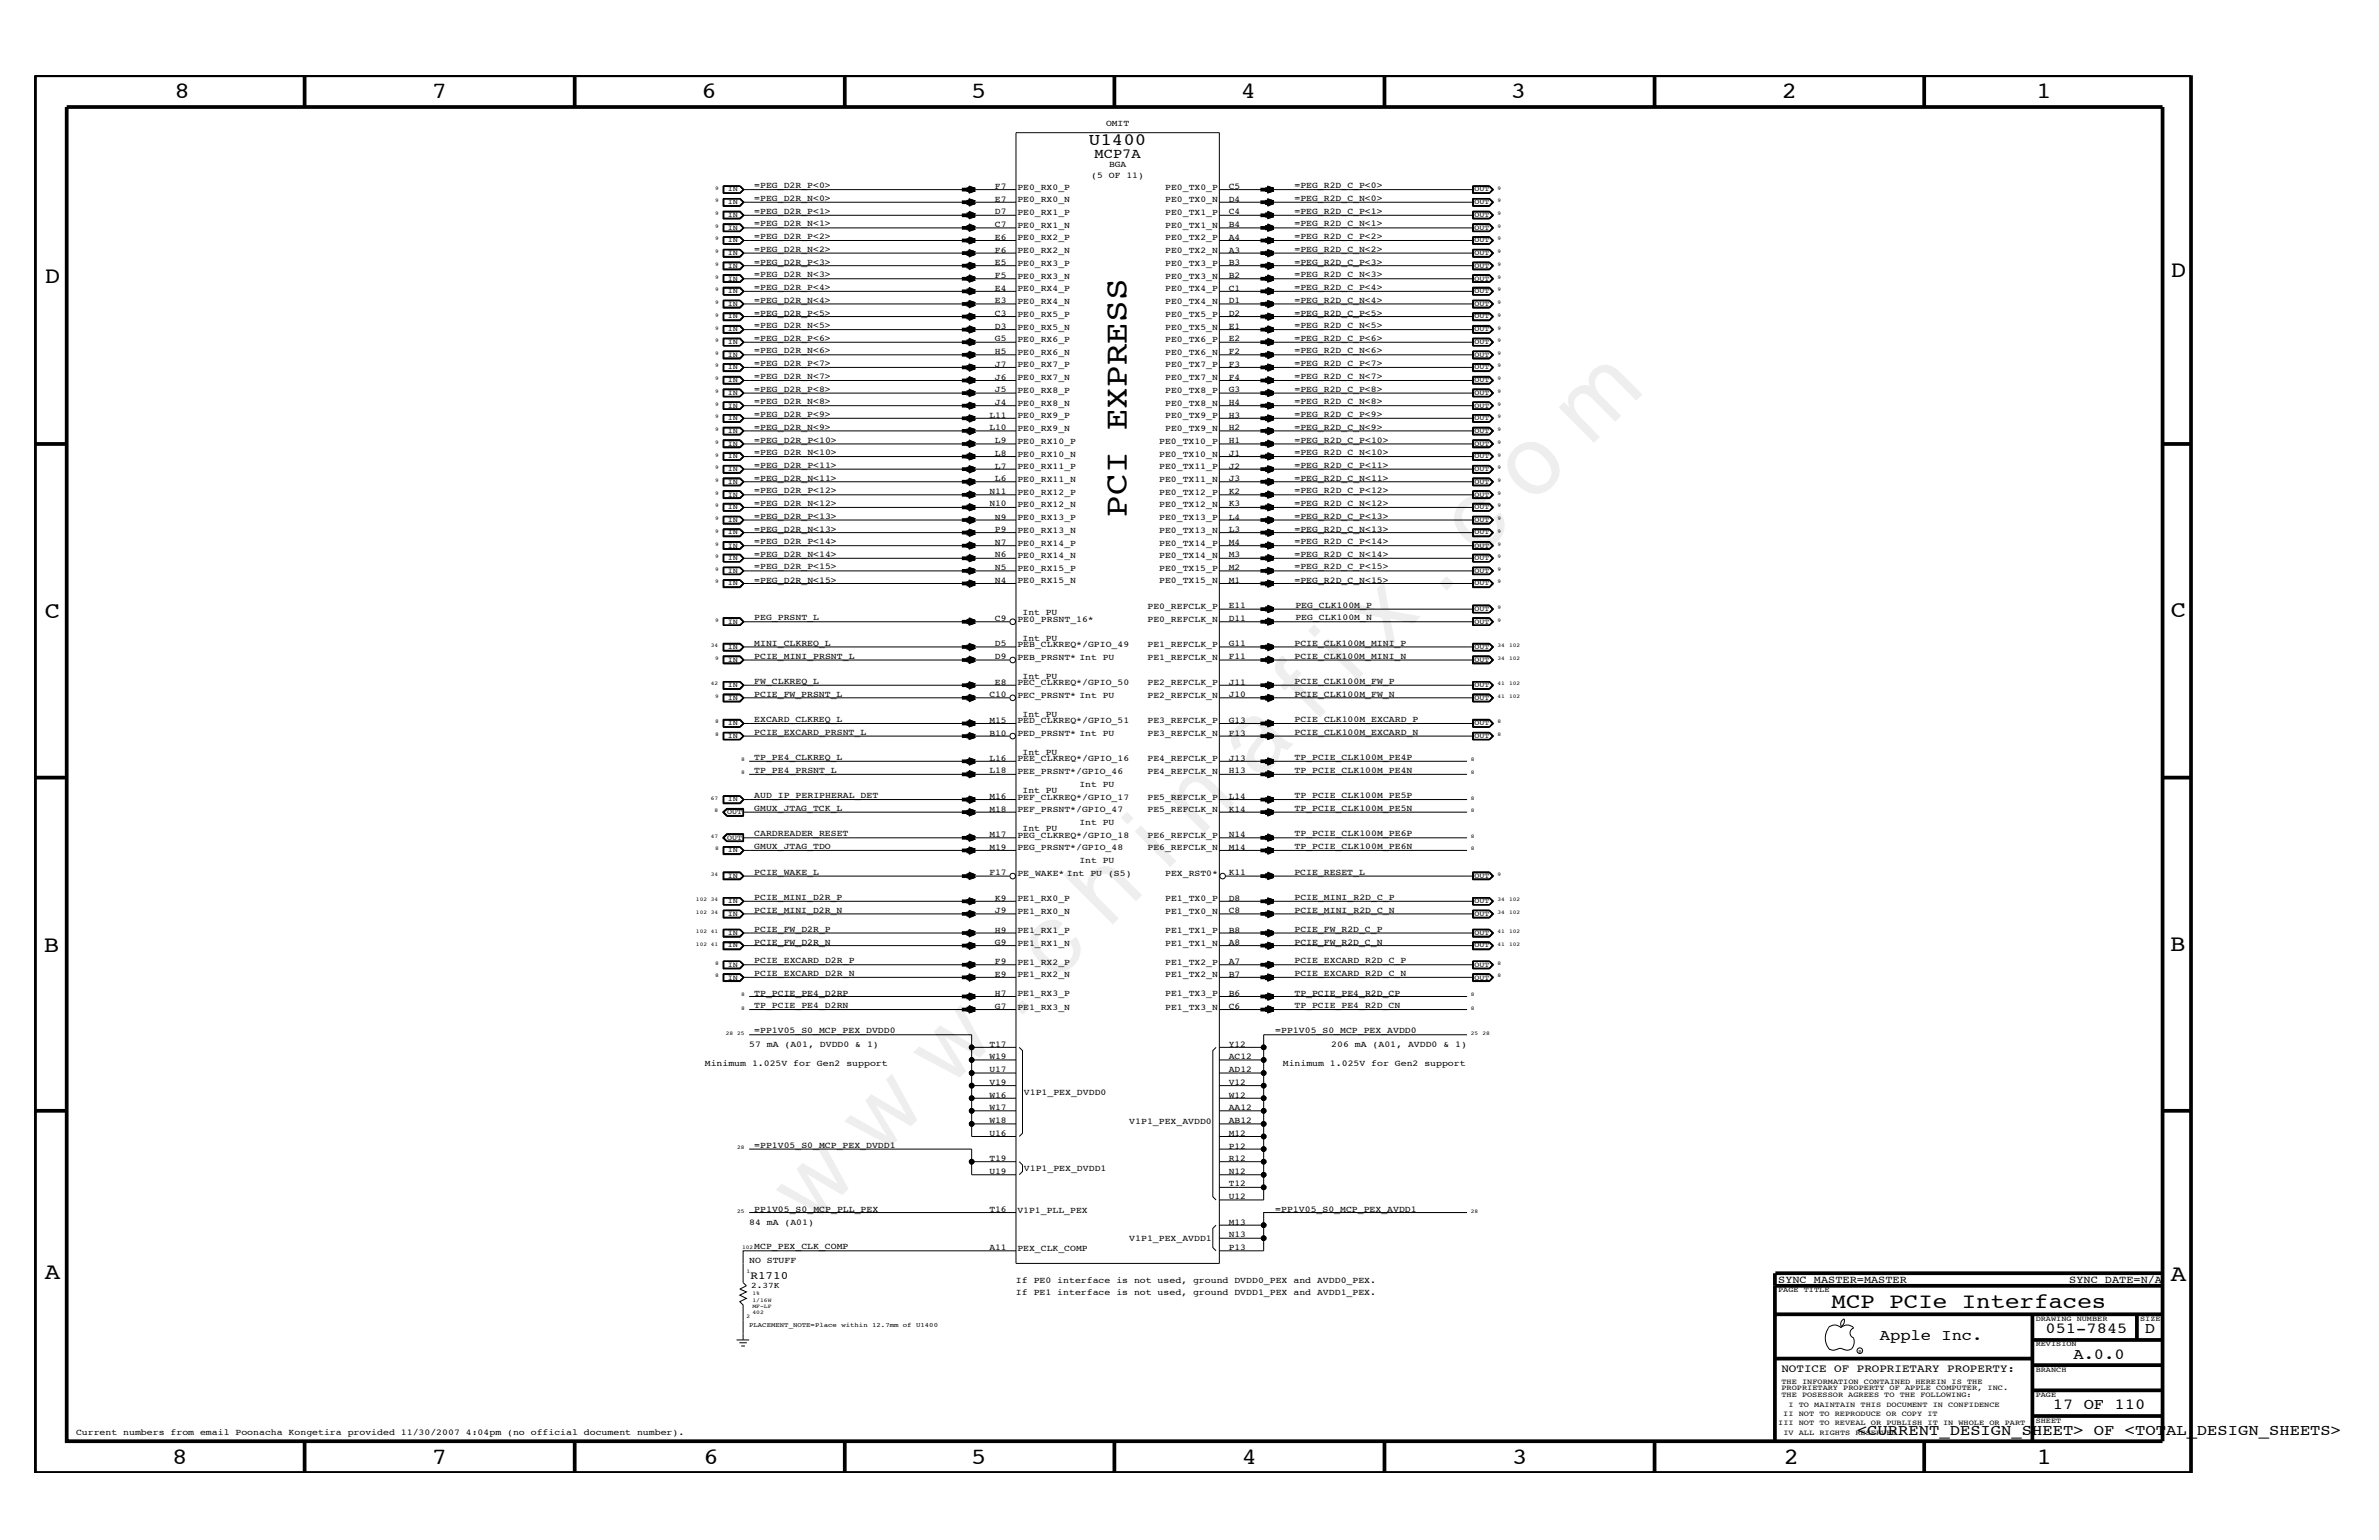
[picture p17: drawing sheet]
<svg xmlns="http://www.w3.org/2000/svg" width="432mm" height="279mm" viewBox="0 0 432 279" stroke-linecap="round" stroke-linejoin="round" font-family="sans-serif">
<defs><g id="words">
<text font-size="17.6" x="147.1" y="222.6" transform="rotate(-45 147.1 222.6)">w w w . c h i n a f i x . c o m</text>
<text font-size="5.9" x="204.6" y="93.8" transform="rotate(-90 204.6 93.8)">PCI EXPRESS</text>
<g font-size="4.2">
<text x="31.7" y="17.8">8</text>
<text x="78.4" y="17.8">7</text>
<text x="127.3" y="17.8">6</text>
<text x="176.3" y="17.8">5</text>
<text x="225.2" y="17.8">4</text>
<text x="274.2" y="17.8">3</text>
<text x="323.4" y="17.8">2</text>
<text x="369.6" y="17.8">1</text>
<text x="8.1" y="51.3">D</text>
<text x="394" y="50.3">D</text>
<text x="8.1" y="112.1">C</text>
<text x="394" y="111.9">C</text>
<text x="8" y="172.7">B</text>
<text x="393.9" y="172.5">B</text>
<text x="8.1" y="232">A</text>
<text x="394" y="232.4">A</text>
<text x="31.2" y="265.6">8</text>
<text x="78.4" y="265.6">7</text>
<text x="127.7" y="265.6">6</text>
<text x="176.3" y="265.6">5</text>
<text x="225.4" y="265.6">4</text>
<text x="274.5" y="265.6">3</text>
<text x="323.8" y="265.6">2</text>
<text x="369.7" y="265.6">1</text>
</g>
<text font-size="3.9" x="332.4" y="237.3">MCP PCIe Interfaces</text>
<text font-size="3.1" x="197.7" y="26.4">U1400</text>
<g font-size="2.8">
<text x="341.2" y="243.1">Apple Inc.</text>
<text x="371.3" y="241.9">051-7845</text>
<text x="389.3" y="241.9">D</text>
<text x="376.3" y="246.5">A.0.0</text>
<text x="372.6" y="255.7">17 OF 110</text>
<text x="337.1" y="260.4">&lt;CURRENT_DESIGN_SHEET&gt; OF &lt;TOTAL_DESIGN_SHEETS&gt;</text>
</g>
<text font-size="2.5" x="198.7" y="28.6">MCP7A</text>
<g font-size="2">
<text x="136.2" y="232">R1710</text>
<text x="323.3" y="248.9">NOTICE OF PROPRIETARY PROPERTY:</text>
</g>
<g font-size="1.9">
<text x="322.7" y="232.7">SYNC_MASTER=MASTER</text>
<text x="375.6" y="232.7">SYNC_DATE=N/A</text>
</g>
<g font-size="1.6">
<text x="200.7" y="22.9">OMIT</text>
<text x="136.9" y="34.1">=PEG_D2R_P&lt;0&gt;</text>
<text x="180.6" y="34.3">F7</text>
<text x="184.7" y="34.4">PE0_RX0_P</text>
<text x="198.1" y="32.4">(5 OF 11)</text>
<text x="201.3" y="30.3">BGA</text>
<text x="211.5" y="34.4">PE0_TX0_P</text>
<text x="223" y="34.3">C5</text>
<text x="234.9" y="34.1">=PEG_R2D_C_P&lt;0&gt;</text>
<text x="136.9" y="38.8">=PEG_D2R_P&lt;1&gt;</text>
<text x="136.9" y="41.1">=PEG_D2R_N&lt;1&gt;</text>
<text x="136.9" y="36.5">=PEG_D2R_N&lt;0&gt;</text>
<text x="180.6" y="38.9">D7</text>
<text x="180.6" y="41.2">C7</text>
<text x="180.6" y="36.6">E7</text>
<text x="184.7" y="36.7">PE0_RX0_N</text>
<text x="184.7" y="41.3">PE0_RX1_N</text>
<text x="184.7" y="39.1">PE0_RX1_P</text>
<text x="211.5" y="36.7">PE0_TX0_N</text>
<text x="211.5" y="41.3">PE0_TX1_N</text>
<text x="211.5" y="39.1">PE0_TX1_P</text>
<text x="223" y="38.9">C4</text>
<text x="223" y="41.2">B4</text>
<text x="223" y="36.6">D4</text>
<text x="234.9" y="38.8">=PEG_R2D_C_P&lt;1&gt;</text>
<text x="234.9" y="41.1">=PEG_R2D_C_N&lt;1&gt;</text>
<text x="234.9" y="36.5">=PEG_R2D_C_N&lt;0&gt;</text>
<text x="136.9" y="43.4">=PEG_D2R_P&lt;2&gt;</text>
<text x="136.9" y="45.7">=PEG_D2R_N&lt;2&gt;</text>
<text x="180.6" y="43.5">E6</text>
<text x="180.6" y="45.8">F6</text>
<text x="184.7" y="45.9">PE0_RX2_N</text>
<text x="184.7" y="43.6">PE0_RX2_P</text>
<text x="211.5" y="45.9">PE0_TX2_N</text>
<text x="211.5" y="43.6">PE0_TX2_P</text>
<text x="223" y="43.5">A4</text>
<text x="223" y="45.8">A3</text>
<text x="234.9" y="43.4">=PEG_R2D_C_P&lt;2&gt;</text>
<text x="234.9" y="45.7">=PEG_R2D_C_N&lt;2&gt;</text>
<text x="136.9" y="52.6">=PEG_D2R_P&lt;4&gt;</text>
<text x="136.9" y="48">=PEG_D2R_P&lt;3&gt;</text>
<text x="136.9" y="50.3">=PEG_D2R_N&lt;3&gt;</text>
<text x="180.6" y="52.8">E4</text>
<text x="180.6" y="48.1">E5</text>
<text x="180.6" y="50.4">F5</text>
<text x="184.7" y="50.6">PE0_RX3_N</text>
<text x="184.7" y="48.2">PE0_RX3_P</text>
<text x="184.7" y="52.9">PE0_RX4_P</text>
<text x="211.5" y="50.6">PE0_TX3_N</text>
<text x="211.5" y="48.2">PE0_TX3_P</text>
<text x="211.5" y="52.9">PE0_TX4_P</text>
<text x="223" y="52.8">C1</text>
<text x="223" y="48.1">B3</text>
<text x="223" y="50.4">B2</text>
<text x="234.9" y="50.3">=PEG_R2D_C_N&lt;3&gt;</text>
<text x="234.9" y="48">=PEG_R2D_C_P&lt;3&gt;</text>
<text x="234.9" y="52.6">=PEG_R2D_C_P&lt;4&gt;</text>
<text x="136.9" y="54.9">=PEG_D2R_N&lt;4&gt;</text>
<text x="136.9" y="59.5">=PEG_D2R_N&lt;5&gt;</text>
<text x="136.9" y="57.3">=PEG_D2R_P&lt;5&gt;</text>
<text x="180.6" y="57.3">C3</text>
<text x="180.6" y="59.6">D3</text>
<text x="180.6" y="55.1">E3</text>
<text x="184.7" y="57.4">PE0_RX5_P</text>
<text x="184.7" y="59.8">PE0_RX5_N</text>
<text x="184.7" y="55.1">PE0_RX4_N</text>
<text x="211.5" y="55.1">PE0_TX4_N</text>
<text x="211.5" y="59.8">PE0_TX5_N</text>
<text x="211.5" y="57.4">PE0_TX5_P</text>
<text x="223" y="57.3">D2</text>
<text x="223" y="59.6">E1</text>
<text x="223" y="55.1">D1</text>
<text x="234.9" y="57.3">=PEG_R2D_C_P&lt;5&gt;</text>
<text x="234.9" y="59.5">=PEG_R2D_C_N&lt;5&gt;</text>
<text x="234.9" y="54.9">=PEG_R2D_C_N&lt;4&gt;</text>
<text x="136.9" y="61.8">=PEG_D2R_P&lt;6&gt;</text>
<text x="136.9" y="64.1">=PEG_D2R_N&lt;6&gt;</text>
<text x="180.6" y="61.9">G5</text>
<text x="180.6" y="64.3">H5</text>
<text x="184.7" y="64.4">PE0_RX6_N</text>
<text x="184.7" y="62.1">PE0_RX6_P</text>
<text x="211.5" y="64.4">PE0_TX6_N</text>
<text x="211.5" y="62.1">PE0_TX6_P</text>
<text x="223" y="61.9">E2</text>
<text x="223" y="64.3">F2</text>
<text x="234.9" y="61.8">=PEG_R2D_C_P&lt;6&gt;</text>
<text x="234.9" y="64.1">=PEG_R2D_C_N&lt;6&gt;</text>
<text x="136.9" y="71.1">=PEG_D2R_P&lt;8&gt;</text>
<text x="136.9" y="66.5">=PEG_D2R_P&lt;7&gt;</text>
<text x="136.9" y="68.8">=PEG_D2R_N&lt;7&gt;</text>
<text x="180.6" y="71.1">J5</text>
<text x="180.6" y="66.6">J7</text>
<text x="180.6" y="68.9">J6</text>
<text x="184.7" y="69">PE0_RX7_N</text>
<text x="184.7" y="66.7">PE0_RX7_P</text>
<text x="184.7" y="71.3">PE0_RX8_P</text>
<text x="211.5" y="69">PE0_TX7_N</text>
<text x="211.5" y="66.7">PE0_TX7_P</text>
<text x="211.5" y="71.3">PE0_TX8_P</text>
<text x="223" y="71.1">G3</text>
<text x="223" y="66.6">F3</text>
<text x="223" y="68.9">F4</text>
<text x="234.9" y="71.1">=PEG_R2D_C_P&lt;8&gt;</text>
<text x="234.9" y="66.5">=PEG_R2D_C_P&lt;7&gt;</text>
<text x="234.9" y="68.8">=PEG_R2D_C_N&lt;7&gt;</text>
<text x="136.9" y="75.7">=PEG_D2R_P&lt;9&gt;</text>
<text x="136.9" y="73.3">=PEG_D2R_N&lt;8&gt;</text>
<text x="179.6" y="75.8">L11</text>
<text x="180.6" y="73.5">J4</text>
<text x="184.7" y="73.6">PE0_RX8_N</text>
<text x="184.7" y="75.9">PE0_RX9_P</text>
<text x="211.5" y="73.6">PE0_TX8_N</text>
<text x="211.5" y="75.9">PE0_TX9_P</text>
<text x="223" y="75.8">H3</text>
<text x="223" y="73.5">H4</text>
<text x="234.9" y="75.7">=PEG_R2D_C_P&lt;9&gt;</text>
<text x="234.9" y="73.3">=PEG_R2D_C_N&lt;8&gt;</text>
<text x="136.9" y="78">=PEG_D2R_N&lt;9&gt;</text>
<text x="136.9" y="80.3">=PEG_D2R_P&lt;10&gt;</text>
<text x="136.9" y="82.6">=PEG_D2R_N&lt;10&gt;</text>
<text x="179.6" y="78.1">L10</text>
<text x="180.6" y="80.4">L9</text>
<text x="180.6" y="82.7">L8</text>
<text x="184.7" y="82.8">PE0_RX10_N</text>
<text x="184.7" y="80.5">PE0_RX10_P</text>
<text x="184.7" y="78.2">PE0_RX9_N</text>
<text x="210.4" y="80.5">PE0_TX10_P</text>
<text x="210.4" y="82.8">PE0_TX10_N</text>
<text x="211.5" y="78.2">PE0_TX9_N</text>
<text x="223" y="78.1">H2</text>
<text x="223" y="80.4">H1</text>
<text x="223" y="82.7">J1</text>
<text x="234.9" y="82.6">=PEG_R2D_C_N&lt;10&gt;</text>
<text x="234.9" y="78">=PEG_R2D_C_N&lt;9&gt;</text>
<text x="234.9" y="80.3">=PEG_R2D_C_P&lt;10&gt;</text>
<text x="136.9" y="89.5">=PEG_D2R_P&lt;12&gt;</text>
<text x="136.9" y="84.9">=PEG_D2R_P&lt;11&gt;</text>
<text x="136.9" y="87.2">=PEG_D2R_N&lt;11&gt;</text>
<text x="179.6" y="89.6">N11</text>
<text x="180.6" y="85">L7</text>
<text x="180.6" y="87.3">L6</text>
<text x="184.7" y="87.4">PE0_RX11_N</text>
<text x="184.7" y="85.1">PE0_RX11_P</text>
<text x="184.7" y="89.8">PE0_RX12_P</text>
<text x="210.4" y="87.4">PE0_TX11_N</text>
<text x="210.4" y="85.1">PE0_TX11_P</text>
<text x="210.4" y="89.8">PE0_TX12_P</text>
<text x="223" y="89.6">K2</text>
<text x="223" y="85">J2</text>
<text x="223" y="87.3">J3</text>
<text x="234.9" y="89.5">=PEG_R2D_C_P&lt;12&gt;</text>
<text x="234.9" y="84.9">=PEG_R2D_C_P&lt;11&gt;</text>
<text x="234.9" y="87.2">=PEG_R2D_C_N&lt;11&gt;</text>
<text x="136.9" y="94.1">=PEG_D2R_P&lt;13&gt;</text>
<text x="136.9" y="91.8">=PEG_D2R_N&lt;12&gt;</text>
<text x="179.6" y="91.9">N10</text>
<text x="180.6" y="94.3">N9</text>
<text x="184.7" y="92.1">PE0_RX12_N</text>
<text x="184.7" y="94.3">PE0_RX13_P</text>
<text x="210.4" y="92.1">PE0_TX12_N</text>
<text x="210.4" y="94.3">PE0_TX13_P</text>
<text x="223" y="94.3">L4</text>
<text x="223" y="91.9">K3</text>
<text x="234.9" y="94.1">=PEG_R2D_C_P&lt;13&gt;</text>
<text x="234.9" y="91.8">=PEG_R2D_C_N&lt;12&gt;</text>
<text x="136.9" y="101">=PEG_D2R_N&lt;14&gt;</text>
<text x="136.9" y="98.7">=PEG_D2R_P&lt;14&gt;</text>
<text x="136.9" y="96.5">=PEG_D2R_N&lt;13&gt;</text>
<text x="180.6" y="98.8">N7</text>
<text x="180.6" y="101.1">N6</text>
<text x="180.6" y="96.5">P9</text>
<text x="184.7" y="96.6">PE0_RX13_N</text>
<text x="184.7" y="99">PE0_RX14_P</text>
<text x="184.7" y="101.3">PE0_RX14_N</text>
<text x="210.4" y="96.6">PE0_TX13_N</text>
<text x="210.4" y="101.3">PE0_TX14_N</text>
<text x="210.4" y="99">PE0_TX14_P</text>
<text x="223" y="98.8">M4</text>
<text x="223" y="101.1">M3</text>
<text x="223" y="96.5">L3</text>
<text x="234.9" y="98.7">=PEG_R2D_C_P&lt;14&gt;</text>
<text x="234.9" y="101">=PEG_R2D_C_N&lt;14&gt;</text>
<text x="234.9" y="96.5">=PEG_R2D_C_N&lt;13&gt;</text>
<text x="136.9" y="103.3">=PEG_D2R_P&lt;15&gt;</text>
<text x="136.9" y="105.7">=PEG_D2R_N&lt;15&gt;</text>
<text x="180.6" y="103.5">N5</text>
<text x="180.6" y="105.8">N4</text>
<text x="184.7" y="105.9">PE0_RX15_N</text>
<text x="184.7" y="103.6">PE0_RX15_P</text>
<text x="210.4" y="105.9">PE0_TX15_N</text>
<text x="210.4" y="103.6">PE0_TX15_P</text>
<text x="223" y="103.5">M2</text>
<text x="223" y="105.8">M1</text>
<text x="234.9" y="103.3">=PEG_R2D_C_P&lt;15&gt;</text>
<text x="234.9" y="105.7">=PEG_R2D_C_N&lt;15&gt;</text>
<text x="136.9" y="112.6">PEG_PRSNT_L</text>
<text x="180.6" y="112.7">C9</text>
<text x="184.7" y="112.8">PE0_PRSNT_16*</text>
<text x="185.6" y="111.6">Int PU</text>
<text x="208.3" y="112.8">PE0_REFCLK_N</text>
<text x="208.3" y="110.5">PE0_REFCLK_P</text>
<text x="223" y="110.3">E11</text>
<text x="223" y="112.7">D11</text>
<text x="235.1" y="110.3">PEG_CLK100M_P</text>
<text x="235.1" y="112.6">PEG_CLK100M_N</text>
<text x="136.9" y="119.5">PCIE_MINI_PRSNT_L</text>
<text x="136.9" y="117.2">MINI_CLKREQ_L</text>
<text x="180.6" y="119.6">D9</text>
<text x="180.6" y="117.3">D5</text>
<text x="184.7" y="117.4">PEB_CLKREQ*/GPIO_49</text>
<text x="184.7" y="119.7">PEB_PRSNT* Int PU</text>
<text x="185.6" y="116.3">Int PU</text>
<text x="208.3" y="119.7">PE1_REFCLK_N</text>
<text x="208.3" y="117.4">PE1_REFCLK_P</text>
<text x="223" y="117.3">G11</text>
<text x="223" y="119.6">F11</text>
<text x="234.9" y="117.2">PCIE_CLK100M_MINI_P</text>
<text x="234.9" y="119.5">PCIE_CLK100M_MINI_N</text>
<text x="136.9" y="124.1">FW_CLKREQ_L</text>
<text x="180.6" y="124.2">E8</text>
<text x="184.7" y="124.3">PEC_CLKREQ*/GPIO_50</text>
<text x="185.6" y="123.1">Int PU</text>
<text x="208.3" y="124.3">PE2_REFCLK_P</text>
<text x="223" y="124.2">J11</text>
<text x="234.9" y="124.1">PCIE_CLK100M_FW_P</text>
<text x="136.9" y="126.4">PCIE_FW_PRSNT_L</text>
<text x="136.9" y="131">EXCARD_CLKREQ_L</text>
<text x="179.6" y="131.1">M15</text>
<text x="179.6" y="126.5">C10</text>
<text x="184.7" y="126.6">PEC_PRSNT* Int PU</text>
<text x="184.7" y="131.3">PED_CLKREQ*/GPIO_51</text>
<text x="185.6" y="130.1">Int PU</text>
<text x="208.3" y="131.3">PE3_REFCLK_P</text>
<text x="208.3" y="126.6">PE2_REFCLK_N</text>
<text x="223" y="131.1">G13</text>
<text x="223" y="126.5">J10</text>
<text x="234.9" y="126.4">PCIE_CLK100M_FW_N</text>
<text x="234.9" y="131">PCIE_CLK100M_EXCARD_P</text>
<text x="136.9" y="138">TP_PE4_CLKREQ_L</text>
<text x="136.9" y="133.3">PCIE_EXCARD_PRSNT_L</text>
<text x="179.6" y="133.5">B10</text>
<text x="184.7" y="133.5">PED_PRSNT* Int PU</text>
<text x="185.6" y="137">Int PU</text>
<text x="208.3" y="133.5">PE3_REFCLK_N</text>
<text x="223" y="133.5">F13</text>
<text x="234.9" y="138">TP_PCIE_CLK100M_PE4P</text>
<text x="234.9" y="133.3">PCIE_CLK100M_EXCARD_N</text>
<text x="136.9" y="140.2">TP_PE4_PRSNT_L</text>
<text x="179.6" y="140.3">L18</text>
<text x="179.6" y="138">L16</text>
<text x="184.7" y="138.1">PEE_CLKREQ*/GPIO_16</text>
<text x="184.7" y="140.5">PEE_PRSNT*/GPIO_46</text>
<text x="185.6" y="144">Int PU</text>
<text x="195.9" y="142.8">Int PU</text>
<text x="208.3" y="140.5">PE4_REFCLK_N</text>
<text x="208.3" y="138.1">PE4_REFCLK_P</text>
<text x="223" y="138">J13</text>
<text x="223" y="140.3">H13</text>
<text x="234.9" y="140.2">TP_PCIE_CLK100M_PE4N</text>
<text x="136.9" y="144.8">AUD_IP_PERIPHERAL_DET</text>
<text x="136.9" y="147.2">GMUX_JTAG_TCK_L</text>
<text x="179.6" y="147.3">M18</text>
<text x="179.6" y="145">M16</text>
<text x="184.7" y="145.1">PEF_CLKREQ*/GPIO_17</text>
<text x="184.7" y="147.3">PEF_PRSNT*/GPIO_47</text>
<text x="195.9" y="149.7">Int PU</text>
<text x="208.3" y="147.3">PE5_REFCLK_N</text>
<text x="208.3" y="145.1">PE5_REFCLK_P</text>
<text x="223" y="145">L14</text>
<text x="223" y="147.3">K14</text>
<text x="234.9" y="144.8">TP_PCIE_CLK100M_PE5P</text>
<text x="234.9" y="147.2">TP_PCIE_CLK100M_PE5N</text>
<text x="136.9" y="154">GMUX_JTAG_TDO</text>
<text x="136.9" y="151.8">CARDREADER_RESET</text>
<text x="179.6" y="154.2">M19</text>
<text x="179.6" y="151.9">M17</text>
<text x="184.7" y="154.3">PEG_PRSNT*/GPIO_48</text>
<text x="184.7" y="152">PEG_CLKREQ*/GPIO_18</text>
<text x="185.6" y="150.8">Int PU</text>
<text x="208.3" y="154.3">PE6_REFCLK_N</text>
<text x="208.3" y="152">PE6_REFCLK_P</text>
<text x="223" y="151.9">N14</text>
<text x="223" y="154.2">M14</text>
<text x="234.9" y="151.8">TP_PCIE_CLK100M_PE6P</text>
<text x="234.9" y="154">TP_PCIE_CLK100M_PE6N</text>
<text x="136.9" y="158.7">PCIE_WAKE_L</text>
<text x="179.6" y="158.8">F17</text>
<text x="184.7" y="158.9">PE_WAKE* Int PU (S5)</text>
<text x="195.9" y="156.6">Int PU</text>
<text x="211.5" y="158.9">PEX_RST0*</text>
<text x="223" y="158.8">K11</text>
<text x="234.9" y="158.7">PCIE_RESET_L</text>
<text x="136.9" y="165.6">PCIE_MINI_D2R_N</text>
<text x="136.9" y="163.3">PCIE_MINI_D2R_P</text>
<text x="180.6" y="163.4">K9</text>
<text x="180.6" y="165.7">J9</text>
<text x="184.7" y="165.8">PE1_RX0_N</text>
<text x="184.7" y="163.5">PE1_RX0_P</text>
<text x="211.5" y="165.8">PE1_TX0_N</text>
<text x="211.5" y="163.5">PE1_TX0_P</text>
<text x="223" y="163.4">D8</text>
<text x="223" y="165.7">C8</text>
<text x="234.9" y="163.3">PCIE_MINI_R2D_C_P</text>
<text x="234.9" y="165.6">PCIE_MINI_R2D_C_N</text>
<text x="136.9" y="171.4">PCIE_FW_D2R_N</text>
<text x="136.9" y="169">PCIE_FW_D2R_P</text>
<text x="180.6" y="169.2">H9</text>
<text x="180.6" y="171.5">G9</text>
<text x="184.7" y="171.6">PE1_RX1_N</text>
<text x="184.7" y="169.3">PE1_RX1_P</text>
<text x="211.5" y="171.6">PE1_TX1_N</text>
<text x="211.5" y="169.3">PE1_TX1_P</text>
<text x="223" y="169.2">B8</text>
<text x="223" y="171.5">A8</text>
<text x="234.9" y="169">PCIE_FW_R2D_C_P</text>
<text x="234.9" y="171.4">PCIE_FW_R2D_C_N</text>
<text x="136.9" y="174.8">PCIE_EXCARD_D2R_P</text>
<text x="136.9" y="177.2">PCIE_EXCARD_D2R_N</text>
<text x="180.6" y="174.9">F9</text>
<text x="180.6" y="177.2">E9</text>
<text x="184.7" y="177.3">PE1_RX2_N</text>
<text x="184.7" y="175">PE1_RX2_P</text>
<text x="211.5" y="177.3">PE1_TX2_N</text>
<text x="211.5" y="175">PE1_TX2_P</text>
<text x="223" y="174.9">A7</text>
<text x="223" y="177.2">B7</text>
<text x="234.9" y="174.8">PCIE_EXCARD_R2D_C_P</text>
<text x="234.9" y="177.2">PCIE_EXCARD_R2D_C_N</text>
<text x="136.9" y="180.6">TP_PCIE_PE4_D2RP</text>
<text x="136.9" y="182.9">TP_PCIE_PE4_D2RN</text>
<text x="180.6" y="180.7">H7</text>
<text x="180.6" y="183">G7</text>
<text x="184.7" y="183.2">PE1_RX3_N</text>
<text x="184.7" y="180.8">PE1_RX3_P</text>
<text x="211.5" y="183.2">PE1_TX3_N</text>
<text x="211.5" y="180.8">PE1_TX3_P</text>
<text x="223" y="180.7">B6</text>
<text x="223" y="183">C6</text>
<text x="234.9" y="180.6">TP_PCIE_PE4_R2D_CP</text>
<text x="234.9" y="182.9">TP_PCIE_PE4_R2D_CN</text>
<text x="136" y="190">57 mA (A01, DVDD0 &amp; 1)</text>
<text x="136.9" y="187.5">=PP1V05_S0_MCP_PEX_DVDD0</text>
<text x="179.6" y="189.9">T17</text>
<text x="223" y="189.9">Y12</text>
<text x="231.5" y="187.5">=PP1V05_S0_MCP_PEX_AVDD0</text>
<text x="241.6" y="190">206 mA (A01, AVDD0 &amp; 1)</text>
<text x="127.9" y="193.5">Minimum 1.025V for Gen2 support</text>
<text x="179.6" y="196.9">V19</text>
<text x="179.6" y="194.5">U17</text>
<text x="179.6" y="192.2">W19</text>
<text x="223" y="196.9">V12</text>
<text x="223" y="194.5">AD12</text>
<text x="223" y="192.2">AC12</text>
<text x="232.8" y="193.5">Minimum 1.025V for Gen2 support</text>
<text x="179.6" y="203.7">W18</text>
<text x="179.6" y="201.5">W17</text>
<text x="179.6" y="199.2">W16</text>
<text x="185.8" y="198.7">V1P1_PEX_DVDD0</text>
<text x="205" y="203.9">V1P1_PEX_AVDD0</text>
<text x="223" y="203.7">AB12</text>
<text x="223" y="201.5">AA12</text>
<text x="223" y="199.2">W12</text>
<text x="136.9" y="208.2">=PP1V05_S0_MCP_PEX_DVDD1</text>
<text x="179.6" y="206">U16</text>
<text x="223" y="208.4">P12</text>
<text x="223" y="206">M12</text>
<text x="179.6" y="213">U19</text>
<text x="179.6" y="210.7">T19</text>
<text x="185.8" y="212.5">V1P1_PEX_DVDD1</text>
<text x="223" y="215.3">T12</text>
<text x="223" y="213">N12</text>
<text x="223" y="210.7">R12</text>
<text x="136.9" y="219.8">PP1V05_S0_MCP_PLL_PEX</text>
<text x="179.6" y="219.9">T16</text>
<text x="184.7" y="220">V1P1_PLL_PEX</text>
<text x="223" y="217.6">U12</text>
<text x="231.5" y="219.8">=PP1V05_S0_MCP_PEX_AVDD1</text>
<text x="136" y="222.3">84 mA (A01)</text>
<text x="136.9" y="226.7">MCP_PEX_CLK_COMP</text>
<text x="179.6" y="226.9">A11</text>
<text x="184.7" y="226.9">PEX_CLK_COMP</text>
<text x="205" y="225.2">V1P1_PEX_AVDD1</text>
<text x="223" y="226.9">P13</text>
<text x="223" y="224.5">N13</text>
<text x="223" y="222.2">M13</text>
<text x="136" y="229.2">NO STUFF</text>
<text x="184.4" y="232.7">If PE0 interface is not used, ground DVDD0_PEX and AVDD0_PEX.</text>
<text x="184.4" y="235">If PE1 interface is not used, ground DVDD1_PEX and AVDD1_PEX.</text>
<text x="13.8" y="260.4">Current numbers from email Poonacha Kongetira provided 11/30/2007 4:04pm (no official document number).</text>
</g>
<text font-size="1.5" x="136.3" y="233.7">2.37K</text>
<g font-size="1.4">
<text x="132.1" y="34.7">IN</text>
<text x="267.6" y="34.7">OUT</text>
<text x="132.1" y="37">IN</text>
<text x="132.1" y="41.7">IN</text>
<text x="132.1" y="39.4">IN</text>
<text x="267.6" y="37">OUT</text>
<text x="267.6" y="41.7">OUT</text>
<text x="267.6" y="39.4">OUT</text>
<text x="132.1" y="46.3">IN</text>
<text x="132.1" y="44">IN</text>
<text x="267.6" y="46.3">OUT</text>
<text x="267.6" y="44">OUT</text>
<text x="132.1" y="53.2">IN</text>
<text x="132.1" y="50.9">IN</text>
<text x="132.1" y="48.6">IN</text>
<text x="267.6" y="48.6">OUT</text>
<text x="267.6" y="53.2">OUT</text>
<text x="267.6" y="50.9">OUT</text>
<text x="132.1" y="57.8">IN</text>
<text x="132.1" y="55.5">IN</text>
<text x="267.6" y="57.8">OUT</text>
<text x="267.6" y="55.5">OUT</text>
<text x="132.1" y="64.7">IN</text>
<text x="132.1" y="62.4">IN</text>
<text x="132.1" y="60.1">IN</text>
<text x="267.6" y="60.1">OUT</text>
<text x="267.6" y="64.7">OUT</text>
<text x="267.6" y="62.4">OUT</text>
<text x="132.1" y="71.7">IN</text>
<text x="132.1" y="69.4">IN</text>
<text x="132.1" y="67">IN</text>
<text x="267.6" y="71.7">OUT</text>
<text x="267.6" y="67">OUT</text>
<text x="267.6" y="69.4">OUT</text>
<text x="132.1" y="76.2">IN</text>
<text x="132.1" y="73.9">IN</text>
<text x="267.6" y="73.9">OUT</text>
<text x="267.6" y="76.2">OUT</text>
<text x="132.1" y="83.2">IN</text>
<text x="132.1" y="80.9">IN</text>
<text x="132.1" y="78.6">IN</text>
<text x="267.6" y="78.6">OUT</text>
<text x="267.6" y="80.9">OUT</text>
<text x="267.6" y="83.2">OUT</text>
<text x="132.1" y="87.7">IN</text>
<text x="132.1" y="85.5">IN</text>
<text x="267.6" y="85.5">OUT</text>
<text x="267.6" y="87.7">OUT</text>
<text x="132.1" y="94.7">IN</text>
<text x="132.1" y="92.4">IN</text>
<text x="132.1" y="90.1">IN</text>
<text x="267.6" y="90.1">OUT</text>
<text x="267.6" y="92.4">OUT</text>
<text x="267.6" y="94.7">OUT</text>
<text x="132.1" y="101.6">IN</text>
<text x="132.1" y="99.3">IN</text>
<text x="132.1" y="97">IN</text>
<text x="267.6" y="97">OUT</text>
<text x="267.6" y="99.3">OUT</text>
<text x="267.6" y="101.6">OUT</text>
<text x="132.1" y="106.2">IN</text>
<text x="132.1" y="103.9">IN</text>
<text x="267.6" y="103.9">OUT</text>
<text x="267.6" y="106.2">OUT</text>
<text x="132.1" y="113.1">IN</text>
<text x="267.6" y="110.9">OUT</text>
<text x="267.6" y="113.1">OUT</text>
<text x="132.1" y="117.7">IN</text>
<text x="267.6" y="117.7">OUT</text>
<text x="132.1" y="124.7">IN</text>
<text x="132.1" y="120.1">IN</text>
<text x="267.6" y="120.1">OUT</text>
<text x="267.6" y="124.7">OUT</text>
<text x="132.1" y="126.9">IN</text>
<text x="132.1" y="131.6">IN</text>
<text x="267.6" y="126.9">OUT</text>
<text x="267.6" y="131.6">OUT</text>
<text x="132.1" y="133.9">IN</text>
<text x="267.6" y="133.9">OUT</text>
<text x="132" y="147.8">OUT</text>
<text x="132.1" y="145.4">IN</text>
<text x="132" y="152.3">OUT</text>
<text x="132.1" y="154.6">IN</text>
<text x="132.1" y="159.3">IN</text>
<text x="267.6" y="159.3">OUT</text>
<text x="132.1" y="166.1">IN</text>
<text x="132.1" y="163.9">IN</text>
<text x="267.6" y="166.1">OUT</text>
<text x="267.6" y="163.9">OUT</text>
<text x="132.1" y="171.9">IN</text>
<text x="132.1" y="169.6">IN</text>
<text x="267.6" y="169.6">OUT</text>
<text x="267.6" y="171.9">OUT</text>
<text x="132.1" y="177.7">IN</text>
<text x="132.1" y="175.4">IN</text>
<text x="267.6" y="177.7">OUT</text>
<text x="267.6" y="175.4">OUT</text>
<text x="322.7" y="234.4">PAGE TITLE</text>
<text x="369.5" y="239.6">DRAWING NUMBER</text>
<text x="388.5" y="239.6">SIZE</text>
<text x="369.5" y="244.2">REVISION</text>
<text x="323.3" y="251.1">THE INFORMATION CONTAINED HEREIN IS THE</text>
<text x="369.5" y="248.9">BRANCH</text>
<text x="323.3" y="253.4">THE POSESSOR AGREES TO THE FOLLOWING:</text>
<text x="323.3" y="252.3">PROPRIETARY PROPERTY OF APPLE COMPUTER, INC.</text>
<text x="323.7" y="256.9">II NOT TO REPRODUCE OR COPY IT</text>
<text x="324.6" y="255.2">I TO MAINTAIN THIS DOCUMENT IN CONFIDENCE</text>
<text x="369.5" y="253.4">PAGE</text>
<text x="322.7" y="258.6">III NOT TO REVEAL OR PUBLISH IT IN WHOLE OR PART</text>
<text x="323.7" y="260.4">IV ALL RIGHTS RESERVED</text>
<text x="369.5" y="258.1">SHEET</text>
</g>
<text font-size="1.2" x="136" y="240.7">PLACEMENT_NOTE=Place within 12.7mm of U1400</text>
<g font-size="1">
<text x="129.8" y="34.4">9</text>
<text x="271.8" y="34.4">9</text>
<text x="129.8" y="39.1">9</text>
<text x="129.8" y="41.3">9</text>
<text x="129.8" y="36.7">9</text>
<text x="271.8" y="39.1">9</text>
<text x="271.8" y="41.3">9</text>
<text x="271.8" y="36.7">9</text>
<text x="129.8" y="43.6">9</text>
<text x="129.8" y="45.9">9</text>
<text x="271.8" y="43.6">9</text>
<text x="271.8" y="45.9">9</text>
<text x="129.8" y="48.2">9</text>
<text x="129.8" y="50.6">9</text>
<text x="129.8" y="52.9">9</text>
<text x="271.8" y="50.6">9</text>
<text x="271.8" y="52.9">9</text>
<text x="271.8" y="48.2">9</text>
<text x="129.8" y="55.1">9</text>
<text x="129.8" y="57.4">9</text>
<text x="129.8" y="59.8">9</text>
<text x="271.8" y="55.1">9</text>
<text x="271.8" y="57.4">9</text>
<text x="271.8" y="59.8">9</text>
<text x="129.8" y="62.1">9</text>
<text x="129.8" y="64.4">9</text>
<text x="271.8" y="62.1">9</text>
<text x="271.8" y="64.4">9</text>
<text x="129.8" y="66.7">9</text>
<text x="129.8" y="69">9</text>
<text x="129.8" y="71.3">9</text>
<text x="271.8" y="69">9</text>
<text x="271.8" y="66.7">9</text>
<text x="271.8" y="71.3">9</text>
<text x="129.8" y="73.6">9</text>
<text x="129.8" y="75.9">9</text>
<text x="271.8" y="75.9">9</text>
<text x="271.8" y="73.6">9</text>
<text x="129.8" y="78.2">9</text>
<text x="129.8" y="80.5">9</text>
<text x="129.8" y="82.8">9</text>
<text x="271.8" y="82.8">9</text>
<text x="271.8" y="80.5">9</text>
<text x="271.8" y="78.2">9</text>
<text x="129.8" y="85.1">9</text>
<text x="129.8" y="87.4">9</text>
<text x="129.8" y="89.8">9</text>
<text x="271.8" y="89.8">9</text>
<text x="271.8" y="87.4">9</text>
<text x="271.8" y="85.1">9</text>
<text x="129.8" y="92.1">9</text>
<text x="129.8" y="94.3">9</text>
<text x="271.8" y="94.3">9</text>
<text x="271.8" y="92.1">9</text>
<text x="129.8" y="96.6">9</text>
<text x="129.8" y="99">9</text>
<text x="129.8" y="101.3">9</text>
<text x="271.8" y="101.3">9</text>
<text x="271.8" y="99">9</text>
<text x="271.8" y="96.6">9</text>
<text x="129.8" y="103.6">9</text>
<text x="129.8" y="105.9">9</text>
<text x="271.8" y="105.9">9</text>
<text x="271.8" y="103.6">9</text>
<text x="129.8" y="112.8">9</text>
<text x="271.8" y="112.8">9</text>
<text x="271.8" y="110.5">9</text>
<text x="129" y="117.4">34</text>
<text x="129.8" y="119.7">9</text>
<text x="271.8" y="117.4">34</text>
<text x="271.8" y="119.7">34</text>
<text x="273.9" y="117.4">102</text>
<text x="273.9" y="119.7">102</text>
<text x="129" y="124.3">42</text>
<text x="271.8" y="124.3">41</text>
<text x="273.9" y="124.3">102</text>
<text x="129.8" y="131.3">8</text>
<text x="129.8" y="126.6">9</text>
<text x="271.8" y="131.3">8</text>
<text x="271.8" y="126.6">41</text>
<text x="273.9" y="126.6">102</text>
<text x="129.8" y="133.5">8</text>
<text x="271.8" y="133.5">8</text>
<text x="134.5" y="138.1">8</text>
<text x="134.5" y="140.5">8</text>
<text x="267" y="138.1">8</text>
<text x="267" y="140.5">8</text>
<text x="129" y="145.1">67</text>
<text x="129.7" y="147.3">8</text>
<text x="267" y="145.1">8</text>
<text x="267" y="147.3">8</text>
<text x="129" y="152">47</text>
<text x="129.8" y="154.3">8</text>
<text x="267" y="152">8</text>
<text x="267" y="154.3">8</text>
<text x="129" y="158.9">34</text>
<text x="271.8" y="158.9">9</text>
<text x="126.3" y="163.5">102 34</text>
<text x="126.3" y="165.8">102 34</text>
<text x="271.8" y="163.5">34</text>
<text x="271.8" y="165.8">34</text>
<text x="273.9" y="163.5">102</text>
<text x="273.9" y="165.8">102</text>
<text x="126.3" y="169.3">102 41</text>
<text x="126.3" y="171.6">102 41</text>
<text x="271.8" y="171.6">41</text>
<text x="271.8" y="169.3">41</text>
<text x="273.9" y="171.6">102</text>
<text x="273.9" y="169.3">102</text>
<text x="129.8" y="175">8</text>
<text x="129.8" y="177.3">8</text>
<text x="271.8" y="175">8</text>
<text x="271.8" y="177.3">8</text>
<text x="134.5" y="180.8">8</text>
<text x="134.5" y="183.2">8</text>
<text x="267" y="180.8">8</text>
<text x="267" y="183.2">8</text>
<text x="131.7" y="187.7">28 25</text>
<text x="267" y="187.7">25</text>
<text x="269.1" y="187.7">28</text>
<text x="133.8" y="208.5">28</text>
<text x="133.8" y="220">25</text>
<text x="267" y="220">28</text>
<text x="134.7" y="226.7">102</text>
<text x="135.5" y="231">1</text>
<text x="135.5" y="239">2</text>
<text x="136.6" y="238.4">402</text>
<text x="136.6" y="237.3">MF-LF</text>
<text x="136.6" y="235">1%</text>
<text x="136.6" y="236.2">1/16W</text>
</g>
<text font-size=".9" x="337.3" y="245.4">R</text>
</g></defs>
<g fill="none" stroke="#000" stroke-width=".18">
<path d="M131.2 33.7h3.2l.6 .7-.6 .7h-3.2zM131.2 36h3.2l.6 .7-.6 .8h-3.2zM131.2 38.3h3.2l.6 .8-.6 .6h-3.2zM131.3 35h3M131.3 33.8h3M131.3 36v1.4h3l.7-.7M131.3 36.1h3M131.3 38.4h3l.7 .7-.7 .6h-3zM131.3 33.7v1.4M131.4 36.1v1.2h2.9l.6-.6M131.4 38.5h2.9l.6 .6-.6 .5h-2.9zM131.4 33.8v1.2"/>
<path d="M134.3 33.7l.7 .7M134.3 33.8l.7 .6M134.3 33.8l.6 .6M134.3 36l.7 .7M134.3 36.1l.7 .6M134.3 36.1l.6 .6M134.9 34.4h49.5M134.9 36.7h49.5M134.9 39.1h49.5M134.9 34.4l-.6 .6M135 34.4l-.7 .6M135 34.4l-.7 .7"/>
<path d="M184.4 24.1h36.9v205.1h-36.9zM221.3 34.4h46.2M221.3 36.7h46.2M221.3 39.1h46.2M267.3 36h3l.8 .7-.8 .8h-3zM267.3 38.3h3l.8 .8-.8 .6h-3zM267.3 37.4h3M267.3 39.7h3M267.3 38.4h3M267.4 38.4v1.3M267.5 33.8v1.2M267.5 36.1v1.2h2.8l.5-.6-.5-.6"/>
<path d="M267.5 38.5h2.8l.5 .6-.5 .5h-2.8zM270.3 33.7h-3v1.4h3M270.3 33.8h-2.9v1.2h2.9M270.3 33.7l.8 .7-.8 .7M270.3 33.7l.7 .7-.7 .7M270.3 33.8l.6 .6-.6 .6M270.3 36.1h-2.9v1.3M270.3 33.8l.5 .6-.5 .6M270.3 36l.7 .7-.7 .7M270.3 36.1l.6 .6-.6 .7M270.3 38.4l.7 .7-.7 .6M270.3 38.4l.6 .7-.6 .6"/>
<path d="M131.2 45.2h3.2l.6 .7-.6 .8h-3.2zM131.2 43h3.2l.6 .6-.6 .7h-3.2zM131.2 40.6h3.2l.6 .7-.6 .7h-3.2zM131.2 47.5h3.2l.6 .7-.6 .8h-3.2zM131.2 56.8h3.2l.6 .6-.6 .8h-3.2zM131.2 54.5h3.2l.6 .6-.6 .8h-3.2zM131.2 52.1h3.2l.6 .8-.6 .6h-3.2zM131.2 49.8h3.2l.6 .8-.6 .7h-3.2zM131.2 59h3.2l.6 .8-.6 .7h-3.2zM131.3 45.2v1.4h3l.7-.7M131.3 45.3h3M131.3 44.2h3"/>
<path d="M131.3 43h3M131.3 41.9h3M131.3 47.6h3l.7 .6-.7 .7h-3zM131.3 56.8v1.3h3l.7-.7M131.3 56.8h3l.7 .6M131.3 55.7h3M131.3 54.5v1.3h3l.7-.7M131.3 54.6h3M131.3 53.5h3M131.3 52.3h3M131.3 43v1.3M131.3 59.1h3l.7 .7-.7 .6h-3z"/>
<path d="M131.4 45.3v1.2h2.9l.6-.6M131.4 47.7h2.9l.6 .5-.6 .6h-2.9zM131.4 56.9h2.9l.6 .5-.6 .6h-2.9zM131.4 50h2.9l.6 .6-.6 .5h-2.9zM131.4 43v1.2M131.4 52.3v1.2M131.4 54.6v1.1M131.4 59.2h2.9l.6 .6-.6 .5h-2.9zM134.3 56.8l.7 .6M134.3 54.5l.7 .6M134.3 54.6l.7 .5M134.3 54.6l.6 .5"/>
<path d="M134.3 52.3l.7 .6M134.3 52.3l.6 .6M134.3 45.2l.7 .7M134.3 45.3l.7 .6M134.3 45.3l.6 .6M134.3 43l.7 .6M134.3 43l.6 .6M134.9 45.9h49.5M134.9 43.6h49.5M134.9 41.3l-.6-.5h-2.9v1.1M134.9 41.3h49.5M134.9 48.2h49.5"/>
<path d="M134.9 57.4h49.5M134.9 55.1h49.5M134.9 52.9h49.5M134.9 50.6h49.5M134.9 55.1l-.6 .6M134.9 52.9l-.6 .6M134.9 43.6l-.6 .6M134.9 41.3l-.6 .6M135 41.3l-.7-.6h-3v1.3M135 52.9l-.7-.7h-3v1.3M135 50.6l-.7 .6h-3M135 50.6l-.7-.7h-3v1.4"/>
<path d="M135 55.1l-.7 .6M135 52.9l-.7 .6M135 50.6l-.7 .7M135 43.6l-.7 .6M135 43.6l-.7 .7M135 41.3l-.7 .6M135 41.3l-.7 .7M136 59.8h44.9M221.3 45.9h46.2M221.3 43.6h46.2M221.3 41.3h46.2M221.3 48.2h46.2"/>
<path d="M221.3 57.4h46.2M221.3 55.1h46.2M221.3 52.9h46.2M221.3 50.6h46.2M224.8 59.8h41.5M267.3 40.6h3l.8 .7-.8 .7h-3zM267.3 45.2h3l.8 .7-.8 .8h-3zM267.3 47.5h3l.8 .7-.8 .8h-3zM267.3 49.8h3l.8 .8-.8 .7h-3zM267.3 52.1h3l.8 .8-.8 .6h-3zM267.3 54.5h3l.8 .6-.8 .8h-3zM267.3 56.8h3l.8 .6-.8 .8h-3z"/>
<path d="M267.3 46.6h3M267.3 40.7h3M267.3 48.9h3M267.3 47.6h3M267.3 58.1h3M267.3 52.2h3l.7 .7-.7 .6M267.3 49.9h3M267.4 40.7v1.2h2.9M267.4 47.6v1.3M267.4 49.9v1.3h2.9l.6-.6-.6-.7M267.4 58.1v-1.3h2.9l.6 .6-.6 .7M267.5 41.9v-1.1h2.8l.5 .5-.5 .6"/>
<path d="M267.5 43v1.2M267.5 45.3v1.2h2.8l.5-.6-.5-.6M267.5 47.7h2.8l.5 .5-.5 .6h-2.8zM267.5 50h2.8l.5 .6-.5 .5h-2.8zM267.5 52.3v1.2M267.5 54.6v1.1M267.5 56.9h2.8l.5 .5-.5 .6h-2.8zM270.3 43h-3v1.3h3M270.3 43h-2.9v1.2h2.9M270.3 45.3h-2.9v1.3M270.3 52.3h-2.9v1.2h2.9M270.3 54.6h-2.9v1.1h2.9"/>
<path d="M270.3 45.2l.7 .7-.7 .7M270.3 45.3l.6 .6-.6 .7M270.3 43l.8 .6-.8 .7M270.3 43l.7 .6-.7 .7M270.3 43l.6 .6-.6 .6M270.3 43l.5 .6-.5 .6M270.3 40.7l.7 .6-.7 .7M270.3 40.7l.6 .6-.6 .6M270.3 47.6l.7 .6-.7 .7M270.3 47.6l.6 .6-.6 .7M270.3 56.8l.7 .6-.7 .7M270.3 54.5l.7 .6-.7 .7h-3"/>
<path d="M270.3 54.6l.6 .5-.6 .6M270.3 54.6l.5 .5-.5 .6M270.3 52.3l.6 .6-.6 .6M270.3 52.3l.5 .6-.5 .6M270.3 49.9l.7 .7-.7 .7M131.2 61.3h3.2l.6 .8-.6 .7h-3.2zM131.2 63.7h3.2l.6 .7-.6 .7h-3.2zM131.2 66h3.2l.6 .7-.6 .7h-3.2zM131.2 68.3h3.2l.6 .7-.6 .7h-3.2zM131.2 70.6h3.2l.6 .7-.6 .7h-3.2zM131.2 72.9h3.2l.6 .7-.6 .7h-3.2zM131.2 75.2h3.2l.6 .7-.6 .8h-3.2z"/>
<path d="M131.2 77.5h3.2l.6 .7-.6 .7h-3.2zM131.2 79.8h3.2l.6 .7-.6 .7h-3.2zM131.3 63.7v1.4h3l.7-.7M131.3 66v1.3h3l.7-.6M131.3 68.4h3l.7 .6-.7 .6h-3zM131.3 72.9v1.4M131.3 75.2v1.4h3l.7-.7M131.3 77.6h3l.7 .6-.7 .7h-3zM131.3 75.3h3M131.3 74.2h3M131.3 73h3M131.3 71.9h3"/>
<path d="M131.3 66.1h3M131.3 65h3M131.3 63.8h3M131.3 62.7h3M131.4 62.7v-1.2h2.9l.6 .6-.6 .6M131.4 63.8v1.2M131.4 66.1v1.2h2.9l.6-.6-.6-.6M131.4 68.4h2.9l.6 .6-.6 .5h-2.9zM131.4 71.9v-1.2h2.9l.6 .6-.6 .6M131.4 73v1.2M131.4 75.3v1.2h2.9l.6-.6-.6-.6M131.4 77.7h2.9l.6 .5-.6 .6h-2.9z"/>
<path d="M131.4 80h2.9l.6 .5-.6 .6h-2.9zM134.3 75.2l.7 .7M134.3 75.3l.7 .6M134.3 73l.6 .6-.6 .6M134.3 72.9l.7 .7M134.3 73l.7 .6M134.3 66l.7 .7M134.3 66.1l.7 .6M134.3 63.8l.6 .6-.6 .6M134.3 63.7l.7 .7M134.3 63.8l.7 .6M135 62.1l-.7-.7h-3v1.4"/>
<path d="M135 71.3l-.7-.7h-3v1.4M135 73.6l-.7 .6M135 73.6l-.7 .7M135 71.3l-.7 .6M135 71.3l-.7 .7M135 64.4l-.7 .6M135 62.1l-.7 .6M135 62.1l-.7 .7M136 75.9h44.9M136 78.2h44.9M136 71.3h44.9M136 73.6h44.9"/>
<path d="M136 66.7h44.9M136 69h44.9M136 62.1h44.9M136 64.4h44.9M224.8 75.9h41.5M224.8 78.2h41.5M224.8 71.3h41.5M224.8 73.6h41.5M224.8 66.7h41.5M224.8 69h41.5M224.8 62.1h41.5M224.8 64.4h41.5"/>
<path d="M131.2 82.1h3.2l.6 .7-.6 .7h-3.2zM131.2 84.4h3.2l.6 .7-.6 .8h-3.2zM131.2 86.7h3.2l.6 .7-.6 .8h-3.2zM131.2 89h3.2l.6 .8-.6 .7h-3.2zM131.2 91.3h3.2l.6 .8-.6 .6h-3.2zM131.2 93.7h3.2l.6 .6-.6 .8h-3.2zM131.2 96h3.2l.6 .6-.6 .8h-3.2zM131.2 98.2h3.2l.6 .8-.6 .7h-3.2zM131.3 84.4v1.4h3l.7-.7M131.3 86.7v1.4h3l.7-.7M131.3 93.7v1.3h3l.7-.7M131.3 96v1.3h3l.7-.7"/>
<path d="M131.3 98.3h3l.7 .7-.7 .6h-3zM131.3 96h3l.7 .6M131.3 94.9h3M131.3 93.8h3M131.3 92.7h3M131.3 86.8h3l.7 .6M131.3 84.5h3M131.3 83.4h3M131.3 82.2h3M131.4 82.2v1.2M131.4 84.5v1.2h2.9l.6-.6-.6-.6M131.4 86.9h2.9l.6 .5-.6 .6h-2.9z"/>
<path d="M131.4 89.2h2.9l.6 .6-.6 .5h-2.9zM131.4 92.7v-1.2h2.9l.6 .6-.6 .6M131.4 93.8v1.1M131.4 96.1h2.9l.6 .5-.6 .6h-2.9zM131.4 98.4h2.9l.6 .6-.6 .5h-2.9zM134.3 96l.7 .6M134.3 93.8l.6 .5-.6 .6M134.3 93.7l.7 .6M134.3 93.8l.7 .5M134.3 86.7l.7 .7M134.3 84.4l.7 .7M134.3 84.5l.7 .6"/>
<path d="M134.3 82.2l.6 .6-.6 .6M134.3 82.2l.7 .6M135 80.5l-.7-.6h-3v1.3M135 82.8l-.7-.6h-3v1.3M135 89.8l-.7-.7h-3v1.4M135 92.1l-.7-.7h-3v1.3M135 94.3l-.7 .6M135 92.1l-.7 .6M135 89.8l-.7 .6h-3M135 89.8l-.7 .7M135 82.8l-.7 .6M135 82.8l-.7 .7"/>
<path d="M135 80.5l-.7 .6h-3M135 80.5l-.7 .7M136 82.8h44.9M136 99h44.9M136 94.3h44.9M136 96.6h44.9M136 89.8h44.9M136 92.1h44.9M136 85.1h44.9M136 87.4h44.9M136 80.5h44.9M224.8 82.8h41.5"/>
<path d="M224.8 99h41.5M224.8 94.3h41.5M224.8 96.6h41.5M224.8 89.8h41.5M224.8 92.1h41.5M224.8 85.1h41.5M224.8 87.4h41.5M224.8 80.5h41.5M131.2 100.5h3.2l.6 .8-.6 .7h-3.2zM131.2 102.9h3.2l.6 .7-.6 .7h-3.2zM131.2 105.2h3.2l.6 .7-.6 .7h-3.2zM131.2 112h3.2l.6 .8-.6 .7h-3.2z"/>
<path d="M131.2 116.7h3.2l.6 .7-.6 .7h-3.2zM131.2 119h3.2l.6 .7-.6 .7h-3.2zM131.3 102.9v1.4M131.3 105.2v1.3h3l.7-.6M131.3 116.8h3l.7 .6-.7 .7h-3zM131.3 105.3h3M131.3 104.2h3M131.3 103h3M131.3 101.9h3M131.3 113.4h3M131.3 112.2h3M131.4 101.9v-1.2h2.9l.6 .6-.6 .6"/>
<path d="M131.4 103v1.2M131.4 105.3v1.2h2.9l.6-.6-.6-.6M131.4 112.2v1.2M131.4 116.9h2.9l.6 .5-.6 .6h-2.9zM131.4 119.2h2.9l.6 .5-.6 .6h-2.9zM134.3 105.2l.7 .7M134.3 105.3l.7 .6M134.3 103l.6 .6-.6 .6M134.3 102.9l.7 .7M134.3 103l.7 .6M134.3 112.2l.6 .6-.6 .6M134.3 112.2l.7 .6"/>
<path d="M135 101.3l-.7-.7h-3v1.4M135 112.8l-.7-.7h-3v1.4M135 119.7l-.7-.6h-3v1.3M135 103.6l-.7 .6M135 103.6l-.7 .7M135 101.3l-.7 .6M135 101.3l-.7 .7M135 119.7l-.7 .6h-3M135 119.7l-.7 .7M135 112.8l-.7 .6M135 112.8l-.7 .7M136 117.4h44.9"/>
<path d="M136 119.7h44.9M136 103.6h44.9M136 105.9h44.9M136 101.3h44.9M136 112.8h44.9M224.8 117.4h41.5M224.8 119.7h41.5M224.8 103.6h41.5M224.8 105.9h41.5M224.8 101.3h41.5M224.8 110.5h41.5M224.8 112.8h41.5"/>
<path d="M131.2 123.6h3.2l.6 .7-.6 .8h-3.2zM131.2 125.9h3.2l.6 .7-.6 .8h-3.2zM131.2 130.5h3.2l.6 .8-.6 .6h-3.2zM131.2 132.9h3.2l.6 .6-.6 .7h-3.2zM131.3 123.6v1.4h3l.7-.7M131.3 125.9v1.4h3l.7-.7M131.3 132.9v1.3M131.3 126h3l.7 .6M131.3 124.9h3M131.3 123.7h3M131.3 131.9h3M131.3 134.1h3"/>
<path d="M131.3 133h3M131.4 123.7v1.2M131.4 126.1h2.9l.6 .5-.6 .6h-2.9zM131.4 131.9v-1.2h2.9l.6 .6-.6 .6M131.4 133v1.1M134.3 125.9l.7 .7M134.3 123.7l.6 .6-.6 .6M134.3 123.6l.7 .7M134.3 123.7l.7 .6M134.3 133l.6 .5-.6 .6M134.3 132.9l.7 .6M134.3 133l.7 .5"/>
<path d="M135 131.3l-.7-.7h-3v1.3M135 124.3l-.7 .6M135 131.3l-.7 .6M135 133.5l-.7 .6M135 133.5l-.7 .7M136 124.3h44.9M136 126.6h44.9M136 138.1h44.9M136 131.3h44.9M136 133.5h44.9M224.8 124.3h41.5M224.8 126.6h41.5"/>
<path d="M224.8 138.1h41.5M224.8 131.3h41.5M224.8 133.5h41.5M131.2 144.4h3.2l.6 .7-.6 .7h-3.2zM131.2 153.6h3.2l.6 .7-.6 .8h-3.2zM131.2 158.2h3.2l.6 .7-.6 .7h-3.2zM131.3 144.4v1.3h3l.7-.6M131.3 153.6v1.4h3l.7-.7M131.3 158.3h3l.7 .6-.7 .6h-3zM131.3 154.9h3M131.3 153.7h3M131.3 144.5h3"/>
<path d="M131.4 144.5v1.2h2.9l.6-.6-.6-.6M131.4 153.7v1.2M131.4 158.4h2.9l.6 .5-.6 .6h-2.9zM131.9 148h3.1M131.9 146.8h3.1M131.9 146.8l-.7 .5 .7 .7M131.9 146.8l-.6 .5 .6 .7M131.9 152.7h3.1M132 151.4l-.6 .6 .6 .6M134.3 153.7l.6 .6-.6 .6M134.3 153.6l.7 .7M134.3 153.7l.7 .6"/>
<path d="M134.3 144.4l.7 .7M134.3 144.5l.7 .6M134.9 146.8h-2.9l-.6 .5 .6 .6h2.9M134.9 151.4h-3l-.6 .6 .6 .6h3M135 146.7h-3.1l-.8 .6 .8 .8h3.1M135 154.3l-.7 .6M135 151.2h-3.1l-.8 .8 .8 .7M135 151.3h-3.1l-.7 .7 .7 .7M136 158.9h44.9M136 152h44.9M136 154.3h44.9M136 145.1h44.9"/>
<path d="M136 147.3h44.9M136 140.5h44.9M224.8 158.9h41.5M224.8 152h41.5M224.8 154.3h41.5M224.8 145.1h41.5M224.8 147.3h41.5M224.8 140.5h41.5M131.2 162.8h3.2l.6 .7-.6 .7h-3.2zM131.2 165.1h3.2l.6 .7-.6 .8h-3.2zM131.2 168.6h3.2l.6 .7-.6 .7h-3.2zM131.2 170.9h3.2l.6 .7-.6 .7h-3.2z"/>
<path d="M131.2 174.4h3.2l.6 .6-.6 .8h-3.2zM131.2 176.6h3.2l.6 .7-.6 .8h-3.2zM131.3 174.4v1.3h3l.7-.7M131.3 162.8v1.4M131.3 165.1v1.4h3l.7-.7M131.3 168.6v1.4h3l.7-.7M131.3 170.9v1.3h3l.7-.6M131.3 176.7h3l.7 .6-.7 .7h-3zM131.3 165.2h3M131.3 164.1h3M131.3 162.9h3M131.3 171h3l.7 .6"/>
<path d="M131.3 169.9h3M131.3 168.7h3M131.3 174.4h3M131.4 162.9v1.2M131.4 165.2v1.2h2.9l.6-.6-.6-.6M131.4 168.7v1.2M131.4 171.1h2.9l.6 .5-.6 .6h-2.9zM131.4 174.4v1.2h2.9l.6-.6-.6-.6M131.4 176.8h2.9l.6 .5-.6 .6h-2.9zM134.3 165.1l.7 .7M134.3 165.2l.7 .6M134.3 162.9l.6 .6-.6 .6"/>
<path d="M134.3 162.8l.7 .7M134.3 162.9l.7 .6M134.3 170.9l.7 .7M134.3 168.7l.6 .6-.6 .6M134.3 168.6l.7 .7M134.3 168.7l.7 .6M134.3 174.4l.7 .6M135 163.5l-.7 .6M135 163.5l-.7 .7M135 169.3l-.7 .6M136 175h44.9M136 169.3h44.9"/>
<path d="M136 171.6h44.9M136 163.5h44.9M136 165.8h44.9M136 177.3h44.9M224.8 175h41.5M224.8 169.3h41.5M224.8 171.6h41.5M224.8 163.5h41.5M224.8 165.8h41.5M224.8 177.3h41.5M136 180.8h44.9M136 183.2h44.9"/>
<path d="M136 187.7h40.4M224.8 180.8h41.5M224.8 183.2h41.5M229.4 187.7h36.9M136 220h44.9M136 208.5h40.4M266.3 220h-36.9v4.6M180.9 226.9h-46v5.8l.6 .6-1.2 .6 1.2 .5-1.2 .6 1.2 .6-1.2 .6 .6 .6v6.3M334.7 239.3l.1 .3a1.19 1.19 0 0 1-.6 1.1M334.8 239.3a1.02 1.02 0 0 0-.6 1.3M133.7 243.1h2.3M134.2 243.6h1.4"/>
<path d="M134.5 244.2h.7M331.8 240.9a1.61 1.61 0 0 1 2.4 0M331.9 241a3.1 3.1 0 0 0 .2 3.9M332.1 244.8l.6 .2 .7-.2M333.4 244.9l.6-.3 .7 .3M334.1 240.9a1.61 1.61 0 0 1 2.3 0M334.6 244.8l.7 .2 .6-.2M336.4 242.8l.2 .6a1.95 1.95 0 0 1-.6 1.4M336.5 240.9a.93 .93 0 0 0-.7 .9 .93 .93 0 0 0 .7 .9"/>
<circle cx="337.6" cy="245.1" r=".51"/>
</g>
<g fill="none" stroke="#000" stroke-width=".68" stroke-linecap="butt">
<path d="M6.4 13.7h391.3v253.5h-391.3zM12.1 19.4h380.4v242.1h-380.4zM55.3 13.7v5.7M104.3 13.7v5.7M153.3 13.7v5.7M202.3 13.7v5.7M251.3 13.7v5.7M300.3 13.7v5.7M349.3 13.7v5.7M174.6 39.1h2.4M174.6 34.4h2.4M174.6 36.7h2.4"/>
<path d="M175.8 34l1.2 .4-1.2 .4zM175.8 36.3l1.2 .4-1.2 .5zM175.8 38.6l1.2 .5-1.2 .4zM175.8 34.1l1.2 .3M175.8 34.3l1.2 .1M175.8 36.4l1.2 .3M175.8 36.6l1.2 .1M175.8 36.5l1.2 .2M175.8 38.6l1.2 .5M175.8 38.9l1.2 .2M175.8 38.8l1.2 .3M177 34.4l-1.2 .1"/>
<path d="M177 34.4l-1.2 .3M177 36.7l-1.2 .2M177 36.7l-1.2 .3M177 39.1h-1.2M177 39.1l-1.2 .3M177 39.1l-1.2 .1M228.8 39.1h2.3M228.8 34.4h2.3M228.8 36.7h2.3M230 34l1.1 .4-1.1 .4zM230 36.3l1.1 .4-1.1 .5zM230 38.6l1.1 .5-1.1 .4z"/>
<path d="M230 38.6l1.1 .5M230 38.9l1.1 .2M230 38.8l1.1 .3M230 34.1l1.1 .3M230 34.3l1.1 .1M230 36.4l1.1 .3M230 36.6l1.1 .1M230 36.5l1.1 .2M231.1 39.1h-1.1M231.1 39.1l-1.1 .3M231.1 39.1l-1.1 .1M231.1 34.4l-1.1 .1"/>
<path d="M231.1 34.4l-1.1 .3M231.1 36.7l-1.1 .2M231.1 36.7l-1.1 .3M174.6 50.6h2.4M174.6 52.9h2.4M174.6 57.4h2.4M174.6 41.3h2.4M174.6 43.6h2.4M174.6 45.9h2.4M174.6 48.2h2.4M174.6 55.1h2.4M175.8 40.8l1.2 .5-1.2 .5z"/>
<path d="M175.8 43.2l1.2 .4-1.2 .5zM175.8 45.5l1.2 .4-1.2 .5zM175.8 47.8l1.2 .4-1.2 .5zM175.8 50.1l1.2 .5-1.2 .4zM175.8 52.4l1.2 .5-1.2 .4zM175.8 54.7l1.2 .4-1.2 .6zM175.8 57l1.2 .4-1.2 .5zM175.8 50.2l1.2 .4M175.8 50.4l1.2 .2M175.8 50.3l1.2 .3M175.8 52.5l1.2 .4M175.8 52.8l1.2 .1"/>
<path d="M175.8 52.6l1.2 .3M175.8 57.1l1.2 .3M175.8 57.3l1.2 .1M175.8 43.3l1.2 .3M175.8 43.5l1.2 .1M175.8 43.4l1.2 .2M175.8 41l1.2 .3M175.8 41.2l1.2 .1M175.8 41.1l1.2 .2M175.8 47.9l1.2 .3M175.8 48.1l1.2 .1M175.8 48l1.2 .2"/>
<path d="M175.8 45.6l1.2 .3M175.8 45.8l1.2 .1M175.8 45.7l1.2 .2M175.8 54.8l1.2 .3M175.8 55.1h1.2M175.8 54.9l1.2 .2M177 50.6l-1.2 .1M177 50.6l-1.2 .3M177 52.9h-1.2M177 52.9l-1.2 .3M177 52.9l-1.2 .2M177 57.4l-1.2 .2"/>
<path d="M177 57.4l-1.2 .4M177 57.4l-1.2 .3M177 43.6l-1.2 .1M177 43.6l-1.2 .4M177 43.6l-1.2 .3M177 45.9l-1.2 .3M177 55.1l-1.2 .3M177 41.3l-1.2 .1M177 41.3l-1.2 .4M177 41.3l-1.2 .2M177 48.2l-1.2 .2M177 48.2l-1.2 .4"/>
<path d="M177 48.2l-1.2 .3M177 45.9l-1.2 .2M177 45.9l-1.2 .4M177 55.1l-1.2 .1M177 55.1l-1.2 .4M228.8 50.6h2.3M228.8 52.9h2.3M228.8 57.4h2.3M228.8 41.3h2.3M228.8 43.6h2.3M228.8 45.9h2.3M228.8 48.2h2.3"/>
<path d="M228.8 55.1h2.3M230 40.8l1.1 .5-1.1 .5zM230 43.2l1.1 .4-1.1 .5zM230 45.5l1.1 .4-1.1 .5zM230 47.8l1.1 .4-1.1 .5zM230 50.1l1.1 .5-1.1 .4zM230 52.4l1.1 .5-1.1 .4zM230 54.7l1.1 .4-1.1 .6zM230 57l1.1 .4-1.1 .5zM230 41l1.1 .3M230 41.2l1.1 .1M230 41.1l1.1 .2"/>
<path d="M230 43.3l1.1 .3M230 43.5l1.1 .1M230 43.4l1.1 .2M230 45.6l1.1 .3M230 45.8l1.1 .1M230 45.7l1.1 .2M230 47.9l1.1 .3M230 48.1l1.1 .1M230 48l1.1 .2M230 52.5l1.1 .4M230 52.8l1.1 .1M230 52.6l1.1 .3"/>
<path d="M230 50.2l1.1 .4M230 50.4l1.1 .2M230 50.3l1.1 .3M230 54.8l1.1 .3M230 55.1h1.1M230 54.9l1.1 .2M230 57.1l1.1 .3M230 57.3l1.1 .1M231.1 41.3l-1.1 .1M231.1 41.3l-1.1 .4M231.1 41.3l-1.1 .2M231.1 43.6l-1.1 .1"/>
<path d="M231.1 43.6l-1.1 .4M231.1 43.6l-1.1 .3M231.1 45.9l-1.1 .2M231.1 45.9l-1.1 .4M231.1 45.9l-1.1 .3M231.1 48.2l-1.1 .2M231.1 48.2l-1.1 .4M231.1 48.2l-1.1 .3M231.1 52.9h-1.1M231.1 52.9l-1.1 .3M231.1 52.9l-1.1 .2M231.1 50.6l-1.1 .1"/>
<path d="M231.1 50.6l-1.1 .3M231.1 55.1l-1.1 .1M231.1 55.1l-1.1 .4M231.1 55.1l-1.1 .3M231.1 57.4l-1.1 .2M231.1 57.4l-1.1 .4M231.1 57.4l-1.1 .3M6.4 80.5h5.7M392.5 80.5h5.2M6.4 141.1h5.7M392.5 141.1h5.2M6.4 201.5h5.7"/>
<path d="M392.5 201.5h5.2M322.2 231v30.5M322.2 233.3h70.3M322.2 238.4h70.3M322.2 231h70.3M368.9 238.4v23.1M387.9 238.4v4.7M322.2 246.5h46.7M368.9 256.9h23.6M368.9 252.3h23.6M368.9 247.7h23.6M368.9 243.1h23.6"/>
<path d="M55.3 261.5v5.7M104.3 261.5v5.7M153.3 261.5v5.7M202.3 261.7v5.5M251.3 261.5v5.7M300.3 261.5v5.7M349.3 261.5v5.7"/>
</g>
<use href="#words"/>
</svg>
